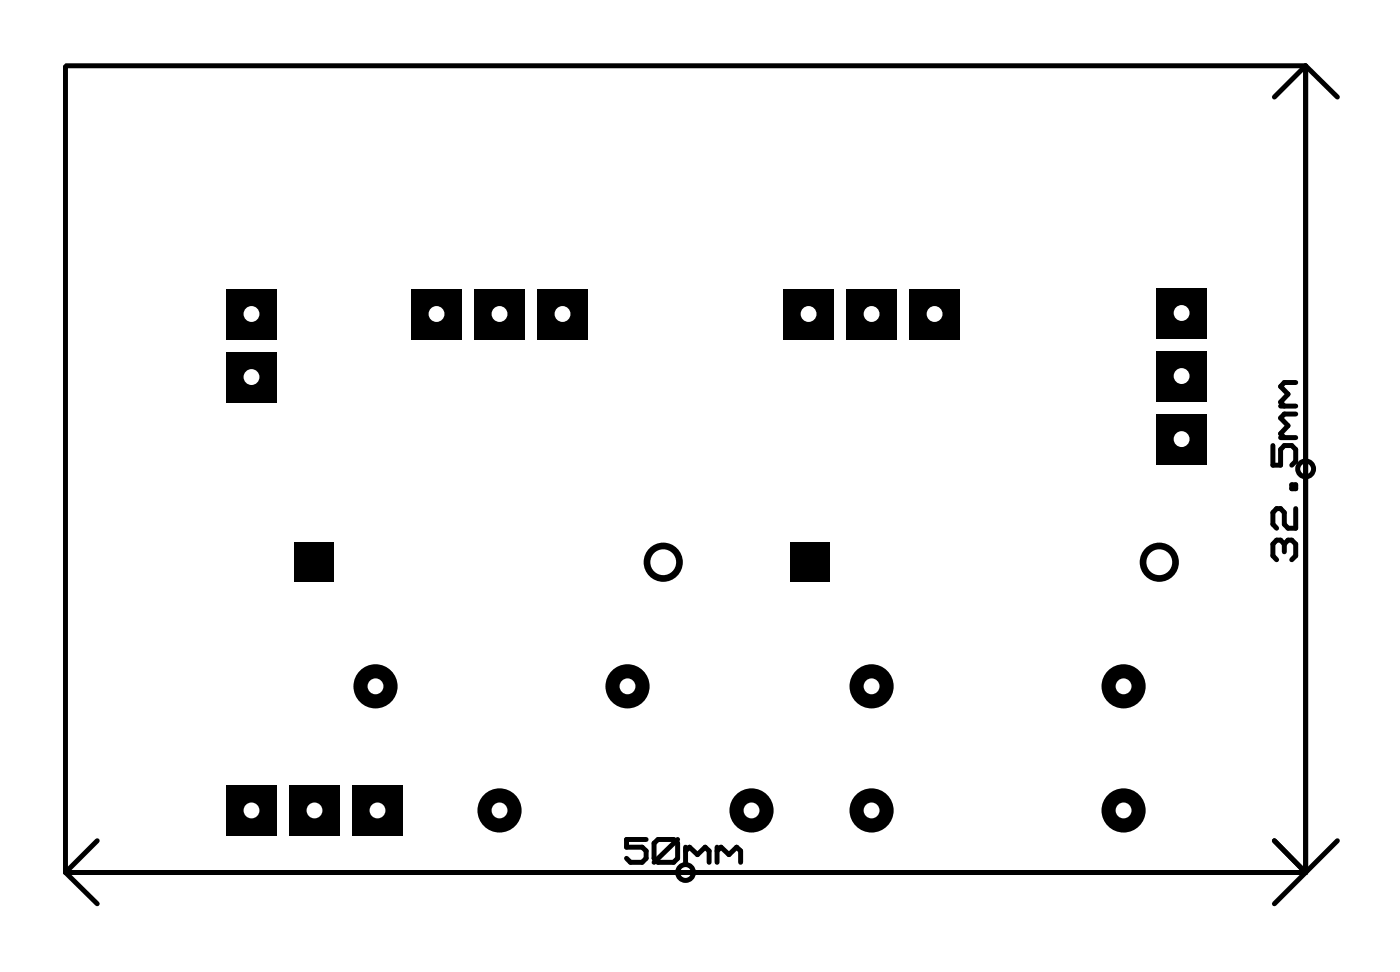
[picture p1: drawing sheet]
<svg xmlns="http://www.w3.org/2000/svg" width="56mm" height="39mm" viewBox="0 0 56 39" stroke-linecap="round" stroke-linejoin="round" font-family="sans-serif">
<path d="M9.1 14.2h2v2h-2z" fill="#000"/>
<circle cx="10.1" cy="15.2" r=".32" fill="#fff"/>
<path d="M9.1 11.6h2v2.1h-2z" fill="#000"/>
<circle cx="10.1" cy="12.6" r=".32" fill="#fff"/>
<path d="M9.1 31.6h2v2.1h-2z" fill="#000"/>
<circle cx="10.1" cy="32.6" r=".32" fill="#fff"/>
<path d="M11.7 31.6h2v2.1h-2z" fill="#000"/>
<circle cx="12.7" cy="32.6" r=".32" fill="#fff"/>
<path d="M14.2 31.6h2v2.1h-2z" fill="#000"/>
<circle cx="15.2" cy="32.6" r=".32" fill="#fff"/>
<path d="M36.7 11.6h2v2.1h-2z" fill="#000"/>
<circle cx="37.7" cy="12.6" r=".32" fill="#fff"/>
<path d="M34.1 11.6h2v2.1h-2z" fill="#000"/>
<circle cx="35.1" cy="12.6" r=".32" fill="#fff"/>
<path d="M31.6 11.6h2v2.1h-2z" fill="#000"/>
<circle cx="32.6" cy="12.6" r=".32" fill="#fff"/>
<path d="M46.6 16.7h2v2h-2z" fill="#000"/>
<circle cx="47.6" cy="17.7" r=".32" fill="#fff"/>
<path d="M46.6 14.1h2v2.1h-2z" fill="#000"/>
<circle cx="47.6" cy="15.1" r=".32" fill="#fff"/>
<path d="M46.6 11.6h2v2h-2z" fill="#000"/>
<circle cx="47.6" cy="12.6" r=".32" fill="#fff"/>
<path d="M16.6 11.6h2v2.1h-2z" fill="#000"/>
<circle cx="17.6" cy="12.6" r=".32" fill="#fff"/>
<path d="M19.1 11.6h2v2.1h-2z" fill="#000"/>
<circle cx="20.1" cy="12.6" r=".32" fill="#fff"/>
<path d="M21.7 11.6h2v2.1h-2z" fill="#000"/>
<circle cx="22.7" cy="12.6" r=".32" fill="#fff"/>
<circle cx="20.1" cy="32.7" r=".89" fill="#000"/>
<circle cx="20.1" cy="32.6" r=".32" fill="#fff"/>
<circle cx="30.3" cy="32.7" r=".89" fill="#000"/>
<circle cx="30.3" cy="32.6" r=".32" fill="#fff"/>
<circle cx="35.1" cy="32.7" r=".89" fill="#000"/>
<circle cx="35.1" cy="32.6" r=".32" fill="#fff"/>
<circle cx="45.3" cy="32.7" r=".89" fill="#000"/>
<circle cx="45.3" cy="32.6" r=".32" fill="#fff"/>
<circle cx="35.1" cy="27.7" r=".89" fill="#000"/>
<circle cx="35.1" cy="27.6" r=".32" fill="#fff"/>
<circle cx="45.3" cy="27.7" r=".89" fill="#000"/>
<circle cx="45.3" cy="27.6" r=".32" fill="#fff"/>
<path d="M11.8 21.9h1.6v1.5h-1.6z" fill="#000"/>
<circle cx="26.7" cy="22.7" r=".79" fill="#000"/>
<circle cx="26.7" cy="22.6" r=".52" fill="#fff"/>
<path d="M31.8 21.9h1.6v1.5h-1.6z" fill="#000"/>
<circle cx="46.7" cy="22.7" r=".79" fill="#000"/>
<circle cx="46.7" cy="22.6" r=".52" fill="#fff"/>
<circle cx="15.1" cy="27.7" r=".89" fill="#000"/>
<circle cx="15.1" cy="27.6" r=".32" fill="#fff"/>
<circle cx="25.3" cy="27.7" r=".89" fill="#000"/>
<circle cx="25.3" cy="27.6" r=".32" fill="#fff"/>
<g fill="none" stroke="#000" stroke-width=".2">
<path d="M2.6 2.6h50v32.5h-50zM51.3 17.9v.8h.3v-.6l.2-.2h.3l.1 .2v.5l-.1 .1M51.6 17.6h.6M51.6 16.4h.6M52.1 19.5h.1v.2h-.1zM52.2 16.7h-.4l-.2 .1 .3 .3-.3 .4 .2 .1M52.2 15.4h-.4l-.2 .2 .3 .3-.3 .3 .2 .2M52.6 2.6v32.5M52.6 2.6l-1.2 1.3M52.6 2.6l1.3 1.3M2.6 35.1h50M2.6 35.1l1.3 1.3"/>
<path d="M3.9 33.9l-1.3 1.2M26 33.8h-.7v.3h.6l.1 .2v.3l-.1 .1h-.5l-.1-.1M26.4 34l.1-.2h.7l.1 .2v.6l-.1 .1h-.7l-.1-.1zM27.3 33.8l-.9 .9M27.6 34.1v.6M27.6 34.3l.2-.2 .3 .3 .3-.3 .2 .2v.4M28.9 34.1v.6M28.9 34.3l.2-.2 .3 .3 .3-.3 .2 .2v.4M51.4 33.9l1.2 1.2M51.8 21.9l-.2-.1h-.1l-.2 .1v.5l.2 .1M51.8 21.9l.1-.1h.2l.1 .1v.5l-.1 .1M51.8 21.9v.3"/>
<path d="M52.2 20.5v.8h-.3l-.1-.2v-.5l-.2-.1h-.1l-.2 .1v.5l.2 .2M53.9 33.9l-2.5 2.5"/>
<circle cx="52.6" cy="18.9" r=".32"/>
<circle cx="27.6" cy="35.1" r=".32"/>
</g>
</svg>
